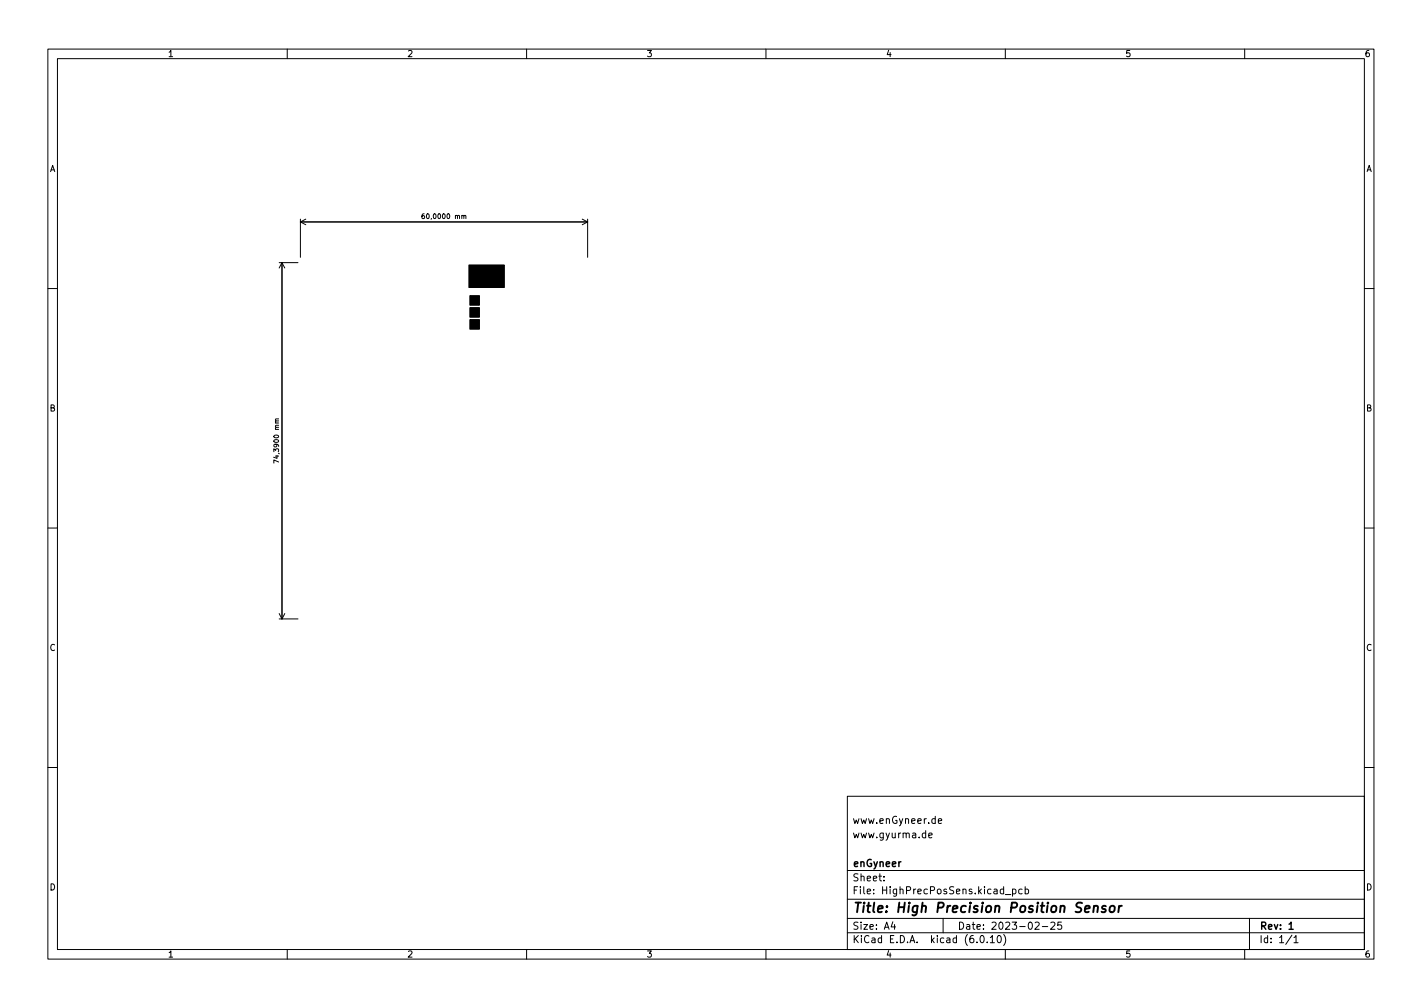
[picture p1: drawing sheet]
<svg xmlns="http://www.w3.org/2000/svg" width="297mm" height="210mm" viewBox="0 0 297 210" stroke-linecap="round" stroke-linejoin="round" font-family="sans-serif">
<defs><g id="words">
<text font-size="2.8" x="178" y="190.6">Title: High Precision Position Sensor</text>
<g font-size="2.1">
<text x="178" y="172">www.enGyneer.de</text>
<text x="178" y="175">www.gyurma.de</text>
<text x="178" y="184">Sheet:</text>
<text x="178" y="181">enGyneer</text>
<text x="178" y="186.7">File: HighPrecPosSens.kicad_pcb</text>
<text x="178" y="196.9">KiCad E.D.A. kicad (6.0.10)</text>
<text x="178" y="194.1">Size: A4</text>
<text x="200" y="194.1">Date: 2023-02-25</text>
<text x="263" y="194.1">Rev: 1</text>
<text x="263" y="196.9">Id: 1/1</text>
</g>
<g font-size="1.8">
<text x="35" y="11.9">1</text>
<text x="85" y="11.9">2</text>
<text x="135" y="11.9">3</text>
<text x="185" y="11.9">4</text>
<text x="235" y="11.9">5</text>
<text x="285" y="11.9">6</text>
<text x="10.3" y="35.9">A</text>
<text x="285.3" y="35.9">A</text>
<text x="10.3" y="85.9">B</text>
<text x="285.3" y="85.9">B</text>
<text x="10.3" y="135.9">C</text>
<text x="285.3" y="135.9">C</text>
<text x="10.3" y="185.9">D</text>
<text x="285.3" y="185.9">D</text>
<text x="35" y="199.9">1</text>
<text x="85" y="199.9">2</text>
<text x="135" y="199.9">3</text>
<text x="185" y="199.9">4</text>
<text x="235" y="199.9">5</text>
<text x="285" y="199.9">6</text>
</g>
<g font-size="1.4">
<text x="88.8" y="45.7">60,0000 mm</text>
<text x="58.3" y="96" transform="rotate(-90 58.3 96)">74,3900 mm</text>
</g>
</g></defs>
<g fill="none" stroke="#000" stroke-width=".21">
<path d="M10 10.2h277v190.1h-277zM12 12.2h273v186.1h-273zM60 10.2v2M110 10.2v2M160 10.2v2M210 10.2v2M260 10.2v2M58.3 54.8h4M58.9 54.8v74.4M58.9 54.8l-.6 1.2M58.9 54.8l.6 1.2M62.7 45.8v7.9"/>
<path d="M62.7 46.3h60.1M62.7 46.3l1.2 .6M63.9 45.8l-1.2 .5M88.6 44.6l-.4 .3-.1 .6 .2 .1 .4-.1-.1-.4-.3-.1-.2 .2M96.9 45.1l.4-.1v.6M121.6 45.8l1.2 .5M122.8 45.8v7.9M122.8 46.3l-1.2 .6M10 60.2h2M285 60.2h2M58.2 96.5l-1-.5v.7M58.2 87.5h-.6l.1 .4"/>
<path d="M10 110.2h2M285 110.2h2M58.3 129.2h4M58.3 128.1l.6 1.1M59.5 128.1l-.6 1.1M10 160.2h2M177 166.3h108v32h-108zM194 174.4l.7-.1-.1-.3-.4-.1-.2 .2 .1 .8h.5M196 171.4l.7-.1-.1-.3-.4-.1-.2 .2 .1 .8h.5M285 160.2h2M60 198.3v2M110 198.3v2"/>
<path d="M160 198.3v2M177 194.8h108M177 191.8h108M177 187.8h108M177 181.8h108M184.6 183.8v.1M184.6 183v.1M186.5 192.5l-.4 1h1M186.9 193v1M197 191.8v3M204.9 195.4l.2-.1a.8 .8 0 0 1 .5 .8 .8 .8 0 0 1-.5 .7 1 1 0 0 1-.2-1.4zM206.2 196.7v.1"/>
<path d="M206.9 195.8l.4-.5v1.5M206.9 196.8h.8M208.5 195.4l.1-.1a.8 .8 0 0 1 .6 .8 .8 .8 0 0 1-.6 .7 1 1 0 0 1-.1-1.4zM209.6 195.1a1.72 1.72 0 0 1 0 2.3M210 198.3v2M210 186.8h1.1M211.5 185.7l.4-.1 .3 .3-.1 .7h-.6M211.5 185.6v1.5M213.5 185.7l-.4-.1-.3 .3 .1 .7h.6M214.1 185.7l.5-.1 .3 .3-.2 .7h-.6M214.1 185.1v1.5M216.2 192.7l.6-.2 .3 .5-1 1h1"/>
<path d="M217.7 193.5h1.2M219.5 192.7l.6-.2 .3 .5-1 1h1M221.7 192.5h-.7l-.1 .7 .2-.1 .5 .1 .2 .2-.1 .5-.2 .1-.6-.1M260 198.3v2M261 191.8v6.5M269.9 195.3l-1.3 1.9M270.3 195.8l.4-.5v1.5M270.3 196.8h.8"/>
</g>
<path d="M269.3 193l.4-.5v1.5M269.3 194h.8" fill="none" stroke="#000" stroke-width=".3"/>
<path d="M228.5 189.3l.3-.2 .5 .1-.1 1.3M228.5 189.1l-.1 1.4M231 189.2a.49 .49 0 0 0-.8 .3l.1 .2 .6 .2 .1 .2-.3 .4-.6-.1M231.9 189.3l.1-.1a.5 .5 0 0 1 .9 .3l-.1 .6-.2 .3a.5 .5 0 0 1-.8-.3zM233.8 189.1l-.2 1.4M234.3 189.1l-.3 .1-.3 .3" fill="none" stroke="#000" stroke-width=".4"/>
<path d="M98.1 61.7h2v2h-2zM98.1 64.2h2v2h-2zM98.1 66.7h2v2h-2zM98 55.3h7.4v4.7h-7.4z" fill="#000" stroke="#000" stroke-width=".21"/>
<use href="#words"/>
</svg>
